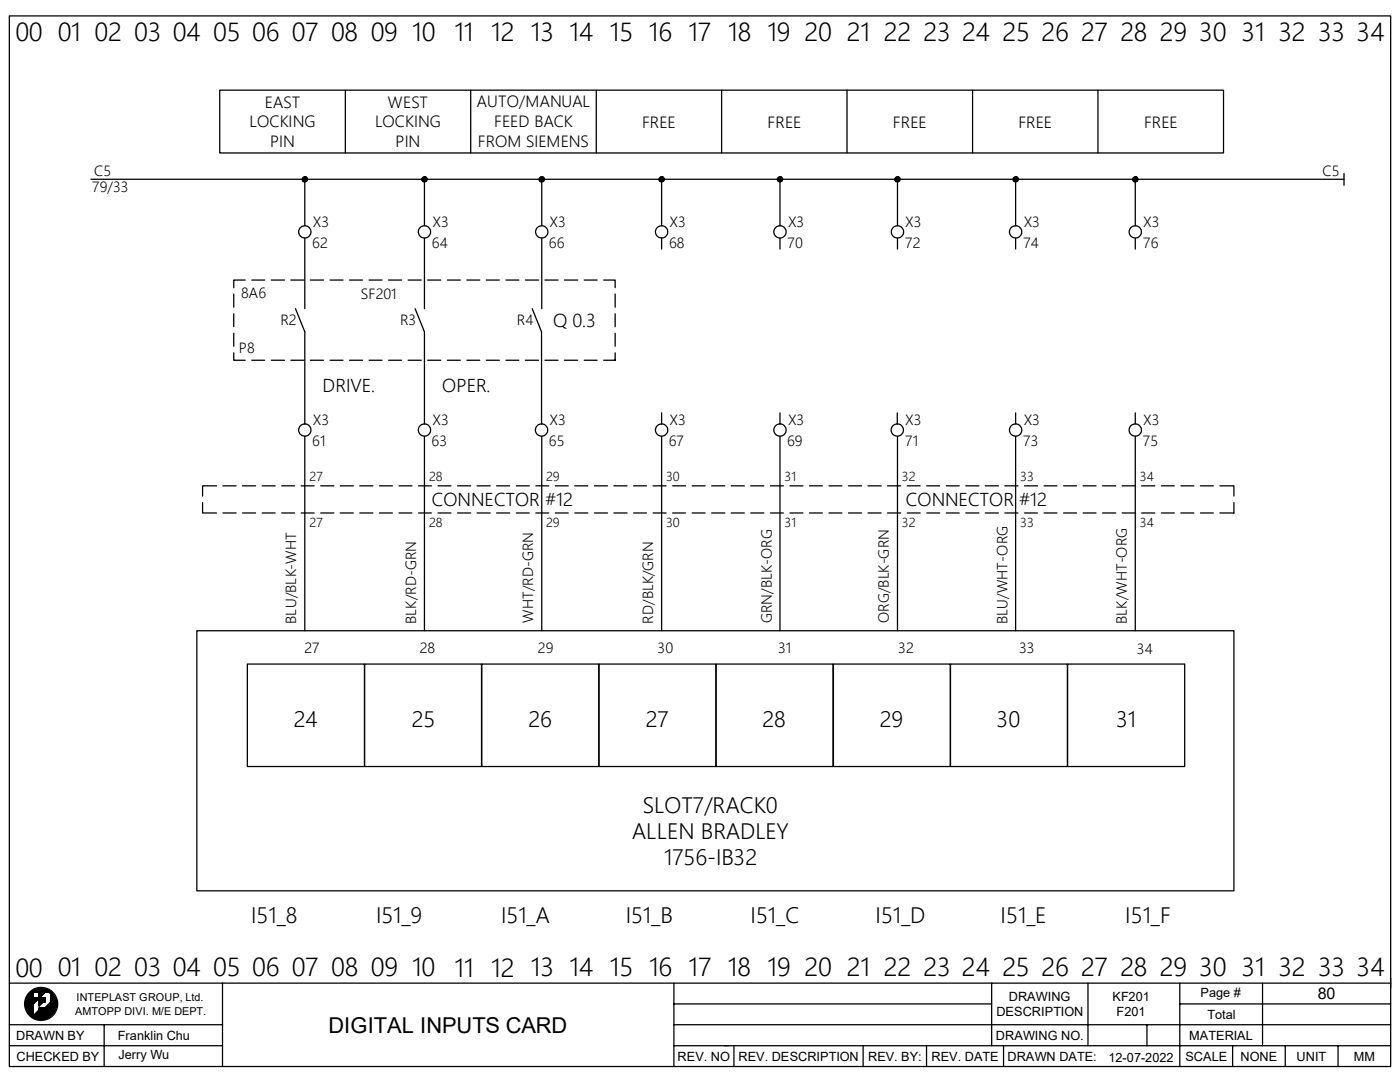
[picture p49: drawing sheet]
<svg xmlns="http://www.w3.org/2000/svg" width="279mm" height="216mm" viewBox="0 0 279 216" stroke-linecap="round" stroke-linejoin="round" font-family="sans-serif">
<defs><g id="words">
<g font-size="5.1">
<text x="3.1" y="8.2">00</text>
<text x="11.5" y="8.2">01 02 03 04 05 06 07 08 09</text>
<text x="82.3" y="8.3">10</text>
<text x="90.7" y="8.3">11</text>
<text x="98.1" y="8.3">12</text>
<text x="106" y="8.2">13</text>
<text x="113.6" y="8.3">14</text>
<text x="121.7" y="8.2">15 16</text>
<text x="137.4" y="8.3">17</text>
<text x="145.3" y="8.2">18 19 20</text>
<text x="169" y="8.3">21</text>
<text x="176.4" y="8.2">22 23 24 25 26 27 28 29 30 31 32 33 34</text>
<text x="3.1" y="194.9">00</text>
<text x="11.5" y="194.8">01 02 03 04</text>
<text x="42.5" y="194.8">05 06 07 08 09 10</text>
<text x="90.7" y="194.9">11 12</text>
<text x="106" y="194.8">13</text>
<text x="113.6" y="194.8">14 15 16 17 18 19</text>
<text x="160.6" y="194.8">20</text>
<text x="169" y="194.8">21 22</text>
<text x="184.3" y="194.8">23</text>
<text x="192" y="194.8">24</text>
<text x="200.1" y="194.8">25 26</text>
<text x="215.8" y="194.8">27</text>
<text x="223.6" y="194.8">28 29 30</text>
<text x="247.8" y="194.8">31</text>
<text x="255.1" y="194.8">32 33 34</text>
</g>
<g font-size="4.4">
<text x="58.6" y="145.1">24</text>
<text x="82.2" y="145.1">25</text>
<text x="105.5" y="145.1">26</text>
<text x="128.9" y="145.1">27</text>
<text x="152.2" y="145.1">28</text>
<text x="175.6" y="145.1">29</text>
<text x="198.9" y="145.1">30</text>
<text x="222.8" y="145.1">31</text>
<text x="126.2" y="167.3">ALLEN BRADLEY</text>
<text x="128.3" y="162.1">SLOT7/RACK0</text>
<text x="132.5" y="172.6">1756-IB32</text>
<text x="50.1" y="184.1">I51_8</text>
<text x="75.1" y="184.1">I51_9</text>
<text x="100" y="184.1">I51_A</text>
<text x="124.9" y="184.1">I51_B</text>
<text x="149.8" y="184.1">I51_C</text>
<text x="174.7" y="184.1">I51_D</text>
<text x="199.7" y="184.1">I51_E</text>
<text x="224.6" y="184.1">I51_F</text>
<text x="65.5" y="206">DIGITAL INPUTS CARD</text>
</g>
<g font-size="3.6">
<text x="110.4" y="65.2">Q 0.3</text>
<text x="64.4" y="78.3">DRIVE.</text>
<text x="88.3" y="78.3">OPER.</text>
<text x="86.2" y="101">CONNECTOR #12</text>
<text x="180.8" y="101">CONNECTOR #12</text>
</g>
<g font-size="3.2">
<text x="52.9" y="21.5">EAST</text>
<text x="77.4" y="21.5">WEST</text>
<text x="95.2" y="21.3">AUTO/MANUAL</text>
<text x="49.8" y="25.4">LOCKING</text>
<text x="53.9" y="29.3">PIN</text>
<text x="74.8" y="25.4">LOCKING</text>
<text x="79" y="29.3">PIN</text>
<text x="95.4" y="29.3">FROM SIEMENS</text>
<text x="98.6" y="25.4">FEED BACK</text>
<text x="128.1" y="25.6">FREE</text>
<text x="153.2" y="25.6">FREE</text>
<text x="178.2" y="25.6">FREE</text>
<text x="203.2" y="25.6">FREE</text>
<text x="228.3" y="25.6">FREE</text>
<text x="263" y="199.4">80</text>
</g>
<g font-size="2.9">
<text x="18.8" y="35.1">C5</text>
<text x="263.9" y="35.1">C5</text>
<text x="18.4" y="38.4">79/33</text>
<text x="62.4" y="45.3">X3</text>
<text x="86.3" y="45.3">X3</text>
<text x="109.7" y="45.3">X3</text>
<text x="133.6" y="45.3">X3</text>
<text x="157.3" y="45.3">X3</text>
<text x="180.7" y="45.3">X3</text>
<text x="204.3" y="45.3">X3</text>
<text x="228.2" y="45.3">X3</text>
<text x="62.3" y="49.5">62</text>
<text x="86.2" y="49.5">64</text>
<text x="109.6" y="49.5">66</text>
<text x="133.5" y="49.5">68</text>
<text x="157.2" y="49.5">70</text>
<text x="180.6" y="49.5">72</text>
<text x="204.3" y="49.5">74</text>
<text x="228.1" y="49.5">76</text>
<text x="48.1" y="59.4">8A6</text>
<text x="72" y="59.6">SF201</text>
<text x="56" y="64.9">R2</text>
<text x="79.8" y="64.9">R3</text>
<text x="103.2" y="64.9">R4</text>
<text x="47.7" y="70.5">P8</text>
<text x="62.3" y="89.1">61</text>
<text x="62.4" y="84.9">X3</text>
<text x="86.1" y="89.1">63</text>
<text x="86.3" y="84.9">X3</text>
<text x="109.6" y="89.1">65</text>
<text x="109.7" y="84.9">X3</text>
<text x="133.5" y="89.1">67</text>
<text x="133.6" y="84.9">X3</text>
<text x="157.1" y="89.1">69</text>
<text x="157.3" y="84.9">X3</text>
<text x="180.6" y="89.1">71</text>
<text x="180.7" y="84.9">X3</text>
<text x="204.2" y="89.1">73</text>
<text x="204.3" y="84.9">X3</text>
<text x="228.1" y="89">75</text>
<text x="228.2" y="84.9">X3</text>
<text x="59.1" y="124.5" transform="rotate(-90 59.1 124.5)">BLU/BLK-WHT</text>
<text x="83.1" y="124.5" transform="rotate(-90 83.1 124.5)">BLK/RD-GRN</text>
<text x="106.4" y="124.3" transform="rotate(-90 106.4 124.3)">WHT/RD-GRN</text>
<text x="130.4" y="124.5" transform="rotate(-90 130.4 124.5)">RD/BLK/GRN</text>
<text x="154" y="124.4" transform="rotate(-90 154 124.4)">GRN/BLK-ORG</text>
<text x="177.4" y="124.4" transform="rotate(-90 177.4 124.4)">ORG/BLK-GRN</text>
<text x="201" y="124.5" transform="rotate(-90 201 124.5)">BLU/WHT-ORG</text>
<text x="224.9" y="124.5" transform="rotate(-90 224.9 124.5)">BLK/WHT-ORG</text>
<text x="60.7" y="130.3">27</text>
<text x="83.8" y="130.4">28</text>
<text x="107.4" y="130.3">29</text>
<text x="131.2" y="130.3">30</text>
<text x="155.3" y="130.3">31</text>
<text x="179.3" y="130.4">32</text>
<text x="203.4" y="130.3">33</text>
<text x="226.9" y="130.4">34</text>
</g>
<g font-size="2.5">
<text x="61.8" y="95.9">27</text>
<text x="85.6" y="95.9">28</text>
<text x="109" y="95.9">29</text>
<text x="132.9" y="95.9">30</text>
<text x="156.6" y="95.9">31</text>
<text x="180" y="95.9">32</text>
<text x="203.6" y="95.9">33</text>
<text x="227.5" y="95.9">34</text>
<text x="61.8" y="105.2">27</text>
<text x="85.6" y="105.2">28</text>
<text x="109" y="105.2">29</text>
<text x="132.9" y="105.2">30</text>
<text x="156.6" y="105.2">31</text>
<text x="180" y="105.2">32</text>
<text x="203.6" y="105.2">33</text>
<text x="227.5" y="105.2">34</text>
<text x="198.8" y="202.8">DESCRIPTION</text>
<text x="201.3" y="199.7">DRAWING</text>
<text x="222" y="199.7">KF201</text>
<text x="222.8" y="202.7">F201</text>
<text x="239.6" y="198.9">Page #</text>
<text x="241" y="203.3">Total</text>
<text x="3.2" y="207.5">DRAWN BY</text>
<text x="23.5" y="207.5">Franklin Chu</text>
<text x="198.8" y="207.5">DRAWING NO.</text>
<text x="237.3" y="207.5">MATERIAL</text>
<text x="3.3" y="211.6">CHECKED BY</text>
<text x="23.6" y="211.4">Jerry Wu</text>
<text x="135.2" y="211.6">REV. NO REV. DESCRIPTION</text>
<text x="173.2" y="211.6">REV. BY:</text>
<text x="185.9" y="211.6">REV. DATE</text>
<text x="201.1" y="211.6">DRAWN DATE:</text>
<text x="221.2" y="211.9">12-07-2022</text>
<text x="236.6" y="211.6">SCALE</text>
<text x="247.6" y="211.6">NONE</text>
<text x="258.7" y="211.6">UNIT</text>
<text x="270.2" y="211.6">MM</text>
</g>
<g font-size="2.2">
<text x="15" y="202.4">AMTOPP DIVI. M/E DEPT.</text>
<text x="15.3" y="199.8">INTEPLAST GROUP, Ltd.</text>
</g>
</g></defs>
<g fill="none" stroke="#000" stroke-width=".25">
<path d="M1.9 3.2h275.6v209.6h-275.6zM43.9 18h200.3v12.5h-200.3zM68.9 18v12.5M93.9 18v12.5M119 18v12.5M144 18v12.5M169 18v12.5M194.1 18v12.5M219.1 18v12.5M18.2 35.8h250M60.8 35.3l-.5 .4M60.8 35.8v9.2"/>
<path d="M61 35.3l-.7 .6M61.1 35.3l-.7 .7M61.2 35.4l-.7 .8M61.3 35.5l-.8 .7M61.3 36l-.2 .2M61.3 35.6l-.6 .7M61.3 35.8l-.5 .5M84.7 35.3l-.5 .4M84.7 35.8v9.2M84.8 35.3l-.6 .6M85 35.3l-.8 .7M85 35.4l-.7 .8"/>
<path d="M85.1 35.5l-.7 .7M85.2 36l-.2 .2M85.2 35.6l-.7 .7M85.2 35.8l-.5 .5M108 35.3l-.4 .4M108.1 35.8v9.2M108.2 35.3l-.6 .6M108.3 35.3l-.6 .7M108.5 35.4l-.8 .8M108.5 35.5l-.7 .7M108.5 36l-.1 .2M108.6 35.6l-.7 .7"/>
<path d="M108.6 35.8l-.5 .5M132 35.3l-.5 .4M132 35.8v9.2M132.2 35.3l-.7 .6M132.3 35.3l-.7 .7M132.4 35.4l-.7 .8M132.5 35.5l-.8 .7M132.5 36l-.2 .2M132.5 35.6l-.6 .7M132.5 35.8l-.5 .5M155.6 35.3l-.4 .4M155.7 35.8v9.2"/>
<path d="M155.8 35.3l-.6 .6M155.9 35.3l-.7 .7M156 35.4l-.7 .8M156.1 35.5l-.7 .7M156.1 36l-.2 .2M156.2 35.6l-.7 .7M156.2 35.8l-.5 .5M179 35.3l-.4 .4M179.1 35.8v9.2M179.2 35.3l-.6 .6M179.3 35.3l-.7 .7M179.5 35.4l-.8 .8"/>
<path d="M179.5 35.5l-.7 .7M179.5 36l-.1 .2M179.6 35.6l-.7 .7M179.6 35.8l-.5 .5M202.6 35.3l-.4 .4M202.7 35.8v9.2M202.8 35.3l-.6 .6M202.9 35.3l-.6 .7M203.1 35.4l-.8 .8M203.2 35.5l-.8 .7M203.2 36l-.3 .2M203.2 35.6l-.6 .7"/>
<path d="M203.2 35.8l-.5 .5M226.5 35.3l-.4 .4M226.6 35.8v9.2M226.7 35.3l-.6 .6M226.8 35.3l-.7 .7M226.9 35.4l-.7 .8M227 35.5l-.7 .7M227 36l-.2 .2M227.1 35.6l-.7 .7M227.1 35.8l-.5 .5M268.2 34.6v2.4M46.7 58.7v2.6"/>
<path d="M48.9 55.9h-2.2v1.5M50.2 55.9h2.6M54.1 55.9h2.7M58 55.9h2.7M60.8 47.5v14.1M61.9 55.9h2.7M65.9 55.9h2.6M69.8 55.9h2.5M73.7 55.9h2.5M77.6 55.9h2.5M81.4 55.9h2.7M84.7 47.5v14.1"/>
<path d="M85.3 55.9h2.7M89.3 55.9h2.6M93.2 55.9h2.6M97.1 55.9h2.6M101 55.9h2.5M104.9 55.9h2.6M108.1 47.5v14.1M108.8 55.9h2.6M112.6 55.9h2.7M116.6 55.9h2.6M120.5 55.9h2.3v1.5M122.8 58.7v2.6"/>
<path d="M132 47.5v2.2M155.7 47.5v2.2M179.1 47.5v2.2M202.7 47.5v2.2M226.6 47.5v2.2M46.7 70.4v1.5h2.2M46.7 62.6v2.6M46.7 66.5v2.6M50.2 71.9h2.6M54.1 71.9h2.7M58 71.9h2.7M59 61.6l1.8 4.6v18.4"/>
<path d="M61.9 71.9h2.7M65.9 71.9h2.6M69.8 71.9h2.5M73.7 71.9h2.5M77.6 71.9h2.5M81.4 71.9h2.7M82.8 61.6l1.9 4.6v18.4M85.3 71.9h2.7M89.3 71.9h2.6M93.2 71.9h2.6M97.1 71.9h2.6M101 71.9h2.5"/>
<path d="M104.9 71.9h2.6M106.2 61.6l1.9 4.6v18.4M108.8 71.9h2.6M112.6 71.9h2.7M116.6 71.9h2.6M122.8 62.6v2.6M122.8 66.5v2.6M122.8 70.4v1.5h-2.3M43.2 96.9h-2.8v2.1M44.5 96.9h2.6M48.4 96.9h2.6M52.3 96.9h2.6"/>
<path d="M56.2 96.9h2.6M60.1 96.9h2.6M60.8 87.1v38.8M64 96.9h2.6M67.9 96.9h2.6M71.8 96.9h2.6M75.7 96.9h2.6M79.6 96.9h2.6M83.5 96.9h2.6M84.7 87.1v38.8M87.4 96.9h2.6M91.3 96.9h2.6"/>
<path d="M95.2 96.9h2.6M99.1 96.9h2.6M103 96.9h2.6M106.9 96.9h2.6M108.1 87.1v38.8M110.8 96.9h2.6M114.7 96.9h2.6M118.6 96.9h2.6M122.5 96.9h2.6M126.4 96.9h2.6M130.3 96.9h2.6M132 87.1v38.8"/>
<path d="M132 82.4v2.2M134.2 96.9h2.6M138.1 96.9h2.6M142 96.9h2.7M145.9 96.9h2.6M149.8 96.9h2.6M153.8 96.9h2.5M155.7 87.1v38.8M155.7 82.4v2.2M157.6 96.9h2.6M161.5 96.9h2.6M165.4 96.9h2.6"/>
<path d="M169.3 96.9h2.7M173.2 96.9h2.7M177.1 96.9h2.6M179.1 82.4v2.2M179.1 87.1v38.8M181.1 96.9h2.5M185 96.9h2.5M188.8 96.9h2.6M192.7 96.9h2.7M196.6 96.9h2.7M200.5 96.9h2.7M202.7 82.4v2.2"/>
<path d="M202.7 87.1v38.8M204.5 96.9h2.6M208.4 96.9h2.5M212.3 96.9h2.5M216.2 96.9h2.5M220 96.9h2.7M223.9 96.9h2.7M226.6 82.4v2.2M226.6 87.1v38.8M227.8 96.9h2.7M231.8 96.9h2.6M235.7 96.9h2.6"/>
<path d="M239.6 96.9h2.5M243.5 96.9h2.8v2.1M40.4 100.3v2.1h2.8M44.5 102.4h2.6M48.4 102.4h2.6M52.3 102.4h2.6M56.2 102.4h2.6M60.1 102.4h2.6M64 102.4h2.6M67.9 102.4h2.6M71.8 102.4h2.6M75.7 102.4h2.6"/>
<path d="M79.6 102.4h2.6M83.5 102.4h2.6M87.4 102.4h2.6M91.3 102.4h2.6M95.2 102.4h2.6M99.1 102.4h2.6M103 102.4h2.6M106.9 102.4h2.6M110.8 102.4h2.6M114.7 102.4h2.6M118.6 102.4h2.6M122.5 102.4h2.6"/>
<path d="M126.4 102.4h2.6M130.3 102.4h2.6M134.2 102.4h2.6M138.1 102.4h2.6M142 102.4h2.7M145.9 102.4h2.6M149.8 102.4h2.6M153.8 102.4h2.5M157.6 102.4h2.6M161.5 102.4h2.6M165.4 102.4h2.6M169.3 102.4h2.7"/>
<path d="M173.2 102.4h2.7M177.1 102.4h2.6M181.1 102.4h2.5M185 102.4h2.5M188.8 102.4h2.6M192.7 102.4h2.7M196.6 102.4h2.7M200.5 102.4h2.7M204.5 102.4h2.6M208.4 102.4h2.5M212.3 102.4h2.5M216.2 102.4h2.5"/>
<path d="M220 102.4h2.7M223.9 102.4h2.7M227.8 102.4h2.7M231.8 102.4h2.6M235.7 102.4h2.6M239.6 102.4h2.5M246.3 100.3v2.1h-2.8M39.3 125.9h207v51.9h-207zM49.4 132.5h23.3v20.5h-23.3zM72.8 132.5h23.3v20.5h-23.3zM96.1 132.5h23.4v20.5h-23.4zM119.5 132.5h23.4v20.5h-23.4z"/>
<path d="M142.9 132.5h23.3v20.5h-23.3zM166.3 132.5h23.4v20.5h-23.4zM189.7 132.5h23.3v20.5h-23.3zM213.1 132.5h23.3v20.5h-23.3zM1.9 196.2h275.6M6.2 198l-.4 .4M6.5 197.8l-.9 .8M6.6 198.1l-1.4 1.4M6.6 198.2l-1.4 1.4M6.6 198.2l-1.4 1.5M6.6 198.3l-1.4 1.5M6.6 198.3l-1.4 1.6"/>
<path d="M6.6 198.4l-1.4 1.5M6.6 198.6l-1.5 1.6M6.6 198.7l-1.5 1.5M6.6 198.8l-1.5 1.5M6.6 198.8l-1.5 1.6M6.6 198.9l-1.5 1.5 1.5-1.4M6.6 199l-1.5 1.6M6.6 199.1l-1.5 1.5M6.6 199.2l-1.5 1.5M6.7 197.7l-1.2 1.1M6.8 199.2l-1.6 1.6M6.8 197.6l-1.3 1.4"/>
<path d="M6.9 199.2l-1.7 1.7M6.9 197.5l-1.5 1.6M7 199.2l-1.8 1.8M7.1 197.5l-1.8 1.7M7.1 199.2l-1.9 1.9M7.2 197.4l-1.9 1.9M7.2 198l.8-.7-.8 .7M7.2 199.2l-2 1.9M7.2 199.2l-2 2M7.3 197.4l-2.1 2M7.3 199.2l-2.1 2.1M7.4 197.4l-.7 .6"/>
<path d="M7.4 199.2l-2.1 2.1 2.2-2.1M7.5 197.4l-.7 .6M7.5 197.3l-.6 .7M7.5 199.2l-2.2 2.2M7.6 199.2l-2.3 2.3M7.6 197.3l-.7 .7M7.7 197.3l-.7 .7M7.8 199.1l1.6-1.6-4.1 4M7.8 197.3l-.7 .7M7.8 198.6l1.3-1.2-1.3 1.3M7.8 197.8v1.3h-1.3M7.9 197.3l-.8 .7"/>
<path d="M7.9 199.1v.1M8 199.2l-.2 .1M8 199.1l-.2 .2M8.1 197.3l-.8 .7M8.1 199.1l-.3 .3 .3-.2M8.2 197.2l-.8 .8M8.2 199.1l-.4 .4M8.2 197.2l-.7 .8M8.2 199.2l-.4 .4M8.3 197.3l-.8 .7M8.3 199.1l-.5 .5 .5-.4M8.4 197.3l-.8 .7"/>
<path d="M8.4 199.1l-.6 .6M8.4 197.3l-.7 .7M8.4 199.2l-.6 .6M8.5 197.3l-.8 .7M8.5 199.1l-.7 .8M8.6 199.2l-.8 .7M8.6 199.1l-.8 .8M8.6 197.3l-.8 .8M8.6 199.2l-.8 .8M8.7 197.3l-.9 .9M8.7 199.1l-.9 1M8.8 199.1l-1 1 1-.9"/>
<path d="M8.8 197.3l-1 1M8.9 199.1l-1.1 1.1M8.9 197.3l-1.1 1.1M8.9 199.1l-1.1 1.1 1.1-1M8.9 197.4l-1.1 1.1 1.2-1.1M9 199.4l-1.2 1.2M9 199.5l-1.2 1.2M9 199.7l-.3 .2M9 199.9h-.2M9 199.1l-1.2 1.2 1.2-1.1M9 199.1l-1.2 1.3 1.2-1.2M9 199.2l-1.2 1.2 1.2-1.1"/>
<path d="M9 199.3l-1.2 1.2 1.2-1.1M9 199.3l-1.2 1.3M9 199.4l-1.2 1.3M9 199.5l-.4 .4M9 199.7l-.2 .2 .2-.3-.3 .3M9 199.8v.1M9 199.1h-1.2v1.6l.8-.8M9 199.1v.8h-.4M9.1 197.4l-1.3 1.4M9.3 197.4l-1.5 1.5M9.3 197.4l-1.5 1.6M9.4 197.5l-4 4.1 2.3-2.4"/>
<path d="M9.5 197.5l-.5 .5M9.6 197.6l-.5 .4M9.7 198l.2-.2-.2 .2M9.7 197.6l-.5 .4M9.7 197.7l-.4 .3M9.7 197.7l-.3 .3M9.8 197.7l-.4 .3M9.8 197.7l-.3 .3M9.8 198l.2-.1-.1 .1M9.9 197.9l.3 .3M9.9 197.7l-.3 .3M10 197.8l-.2 .2"/>
<path d="M10 198.1l.2-.1-.2 .2M10.1 197.9l-.2 .2 .2-.1M10.1 199.9l.9-.8-4.1 4.1M10.2 198l-.1 .2 .2-.1M10.3 198.2v1.7l-1.3 1.3h-1.2v.4l-1.3 1.2M10.3 198.1l-.2 .2M10.3 198.1l-.2 .3M10.4 198.2l-.3 .2M10.4 198.2l-.3 .4M10.5 198.3l-.4 .4M10.5 198.3l-.4 .5M10.6 198.4l-.5 .4"/>
<path d="M10.6 198.4l-.5 .5M10.6 198.5l-.5 .5M10.7 198.5l-.6 .6 .6-.6M10.7 198.6l-.6 .6M10.8 198.6l-.7 .6M10.8 198.7l-.7 .6M10.8 198.7l-.7 .7M10.8 198.8l-.7 .7M10.9 198.8l-.8 .8M10.9 198.9l-.8 .7M10.9 198.9l-.8 .8M11 199l-.9 .8"/>
<path d="M11 199l-.9 .9M11 199.1l-4 4.1M11 199.2l-3.9 4M11.1 199.3l-3.9 3.9M11.1 199.4l-3.9 3.8M11.1 199.4l-3.8 3.9M11.1 199.5l-3.7 3.8 3.8-3.7M11.2 199.7l-3.6 3.6M11.2 199.8l-3.6 3.6M11.2 199.8l-3.5 3.6M11.2 199.9l-3.5 3.5M11.3 199.9l-3.5 3.5"/>
<path d="M44.4 196.2v8.3M134.5 196.2v16.6M197.9 196.2v12.5M217.1 196.2v12.5M235.5 196.2v16.6M252 196.2v12.5M277.5 195.2v1.9M1.9 204.5h42.5M1.9 208.7h42.5M5.1 200l1.5-1.5-1.5 1.6M6.6 200.4l-1.2 1.3M6.6 200.5l-1.1 1.3"/>
<path d="M6.6 200.7l-1.1 1.1M6.6 200.7l-1.1 1.2M6.6 200.9l-1 1.1M6.6 201l-1 1M6.6 201.1l-.9 1M6.6 201.2l-.9 .9 .9-.8M6.6 201.3l-.8 .9M6.6 201.4l-.8 .9M6.6 201.6l-.7 .8M6.6 201.7l-.7 .7M6.6 201.9l-.6 .6M6.6 202l-.5 .6"/>
<path d="M6.6 202.1l-.5 .5M6.6 200.4l-1.2 1.2M6.6 201.5l-.8 .8M6.6 201.8l-.6 .6M6.6 201.8l-.6 .7M6.6 201.9l-.5 .7M6.6 202.1l-.4 .5M6.6 202.2l-.4 .5 .4-.4M6.6 202.4l-.3 .3M6.6 202.4l-.3 .4M6.6 202.6l-.2 .2M7.5 203.3l3.7-3.7-3.7 3.7"/>
<path d="M7.8 201.1h.1M7.9 201.1l-.1 .1M8 201.1l-.2 .2M8.2 201.1l-.4 .4M8.3 201.1l-1.9 1.8M8.3 201.1l-1.8 1.8M8.4 201.1l-1.8 1.8 1.9-1.8M8.6 201.1l-2 1.9M8.7 201.1l-2 1.9M8.7 201.1l-1.9 2M8.8 201.1l-2 2M8.9 201.1l-2 2"/>
<path d="M10.7 202.1l-.7 .7M10.8 201.9l-1 1M10.9 201.8l-1.2 1.2M11 201.6l-1.5 1.5M11 201.5l-1.6 1.7M11.1 201.3l-1.9 1.9M11.1 201.4l-1.8 1.8M11.1 201.2l-2 2.1M11.2 201l-2.3 2.3M11.2 201.1l-2.2 2.2M11.2 200.8l-2.6 2.6M11.2 200.8l-2.5 2.6"/>
<path d="M11.2 200.9l-2.4 2.4M11.3 200l-3.4 3.4M11.3 200.1l-3.4 3.3M11.3 200.1l-3.3 3.3M11.3 200.2l-3.3 3.2M11.3 200.3l-3.2 3.1M11.3 200.3l-3.1 3.1 3.1-3M11.3 200.4l-3 3M11.3 200.5l-2.9 2.9M11.3 200.6l-2.8 2.8M11.3 200.7l-2.7 2.7M20.8 204.5v8.3"/>
<path d="M44.4 204.5v8.3M134.5 204.5h143M134.5 208.7h143M134.5 200.3h63.4M146.5 208.7v4.1M172.3 208.7v4.1M184.9 208.7v4.1M200.3 208.7v4.1M228.9 204.5v4.2M235.5 200.3h42M246 208.7v4.1M256.5 208.7v4.1"/>
<path d="M267 208.7v4.1"/>
<circle cx="60.8" cy="35.8" r=".51"/>
<circle cx="84.7" cy="35.8" r=".51"/>
<circle cx="108.1" cy="35.8" r=".51"/>
<circle cx="132" cy="35.8" r=".51"/>
<circle cx="155.7" cy="35.8" r=".51"/>
<circle cx="179.1" cy="35.8" r=".51"/>
<circle cx="202.7" cy="35.8" r=".51"/>
<circle cx="226.6" cy="35.8" r=".51"/>
<circle cx="60.8" cy="46.3" r="1.23"/>
<circle cx="84.7" cy="46.3" r="1.23"/>
<circle cx="108.1" cy="46.3" r="1.23"/>
<circle cx="132" cy="46.3" r="1.23"/>
<circle cx="155.7" cy="46.3" r="1.23"/>
<circle cx="179.1" cy="46.3" r="1.23"/>
<circle cx="202.7" cy="46.3" r="1.23"/>
<circle cx="226.6" cy="46.3" r="1.23"/>
<circle cx="60.8" cy="85.8" r="1.23"/>
<circle cx="84.7" cy="85.8" r="1.23"/>
<circle cx="108.1" cy="85.8" r="1.23"/>
<circle cx="132" cy="85.8" r="1.23"/>
<circle cx="155.7" cy="85.8" r="1.23"/>
<circle cx="179.1" cy="85.8" r="1.23"/>
<circle cx="202.7" cy="85.8" r="1.23"/>
<circle cx="226.6" cy="85.8" r="1.23"/>
<circle cx="8.2" cy="200.3" r="3.3"/>
</g>
<use href="#words"/>
</svg>
